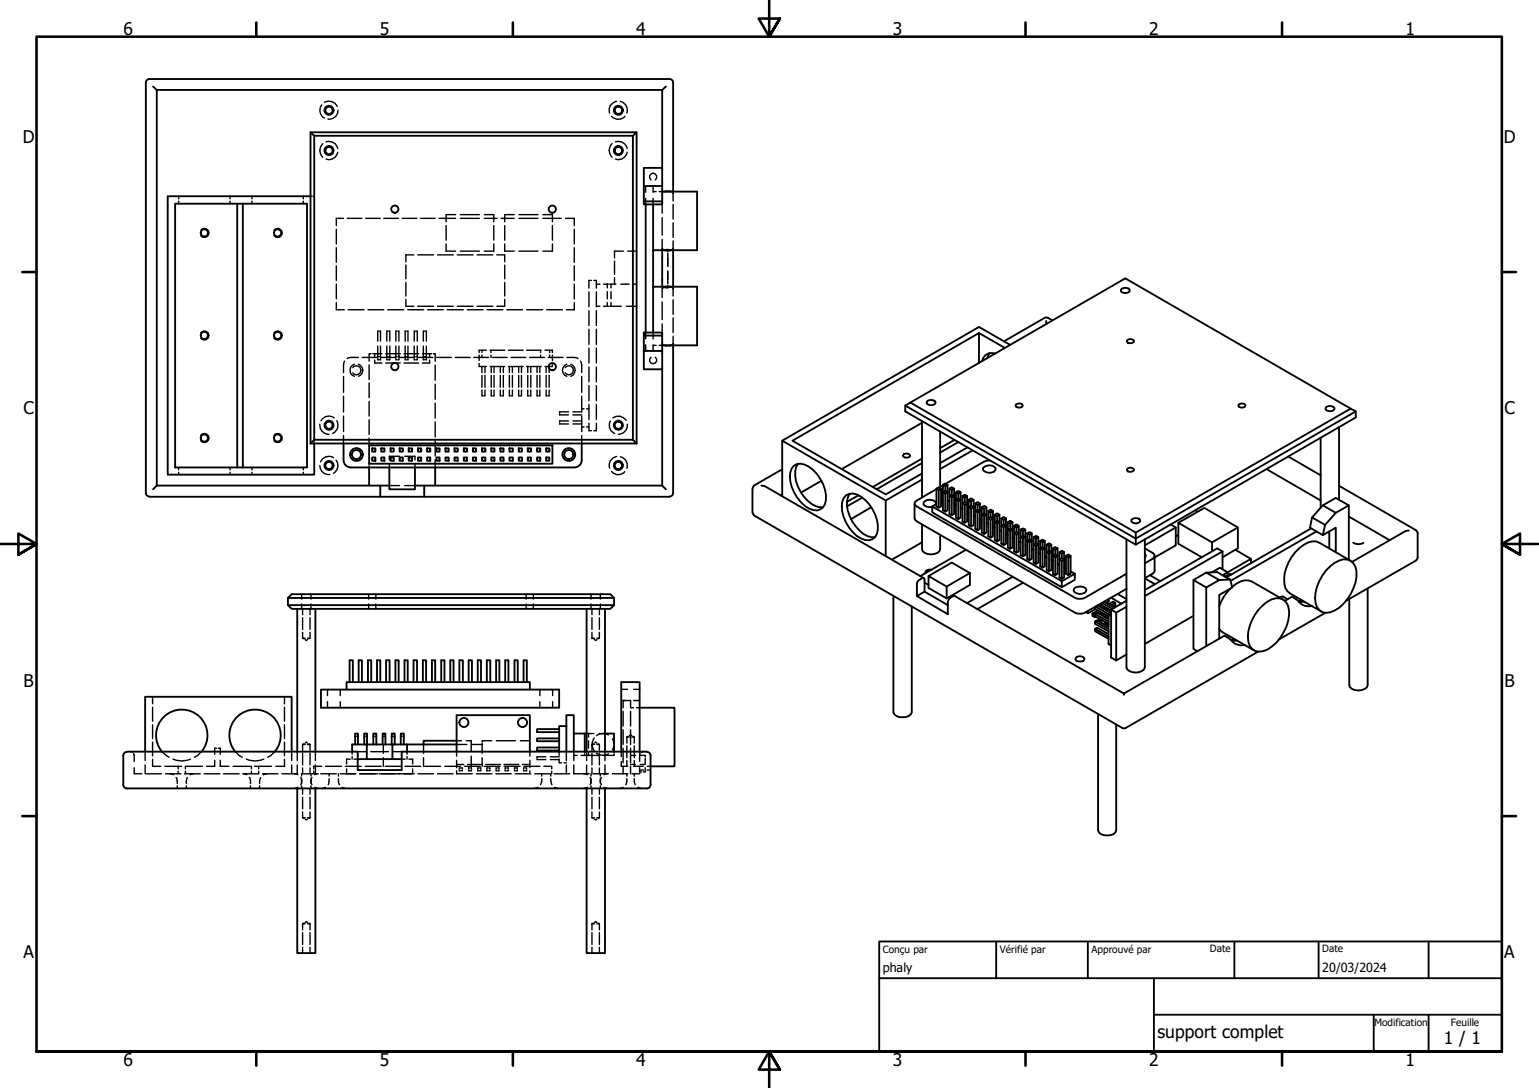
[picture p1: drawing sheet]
<svg xmlns="http://www.w3.org/2000/svg" width="420mm" height="297mm" viewBox="0 0 420 297" stroke-linecap="round" stroke-linejoin="round" font-family="sans-serif">
<defs><g id="words">
<g font-size="4.8">
<text x="33.7" y="9.6">6</text>
<text x="103.7" y="9.6">5</text>
<text x="173.7" y="9.6">4</text>
<text x="243.7" y="9.6">3</text>
<text x="313.7" y="9.6">2</text>
<text x="383.7" y="9.6">1</text>
<text x="6.2" y="38.9">D</text>
<text x="410.5" y="38.9">D</text>
<text x="6.4" y="113.1">C</text>
<text x="410.7" y="113.1">C</text>
<text x="6.4" y="187.4">B</text>
<text x="410.7" y="187.4">B</text>
<text x="6.4" y="261.7">A</text>
<text x="410.7" y="261.7">A</text>
<text x="316" y="283.4">support complet</text>
<text x="394.2" y="285">1 / 1</text>
<text x="33.7" y="290.9">6</text>
<text x="103.7" y="290.9">5</text>
<text x="173.7" y="290.9">4</text>
<text x="243.7" y="290.9">3</text>
<text x="313.7" y="290.9">2</text>
<text x="383.7" y="290.9">1</text>
</g>
<g font-size="3.4">
<text x="241" y="265.4">phaly</text>
<text x="361" y="265.5">20/03/2024</text>
</g>
<g font-size="2.7">
<text x="241" y="260.1">Conçu par</text>
<text x="273" y="260.3">Vérifié par</text>
<text x="298" y="260.3">Approuvé par</text>
<text x="330.3" y="260">Date</text>
<text x="361" y="260">Date</text>
<text x="375.2" y="280.1">Modification</text>
<text x="396.1" y="280.1">Feuille</text>
</g>
</g></defs>
<g fill="none" stroke="#000" stroke-width=".38">
<path d="M87.8 28.6a2.35 2.35 0 0 0 .8 3.6M88.1 39.2a2.47 2.47 0 0 0 0 3.7M88.6 27.9a2.52 2.52 0 0 1 3.5 1.2M89 38.7a2.45 2.45 0 0 1 3.2 1.9M92.3 30.1a2.33 2.33 0 0 1-2.8 2.4M166.9 31.7a2.43 2.43 0 0 0 3.7 0M167.1 39.2a2.47 2.47 0 0 0 0 3.7M168 38.7a2.45 2.45 0 0 1 3.2 1.9M168.3 27.7a2.38 2.38 0 0 0-1.9 3.1M169.4 27.7a2.42 2.42 0 0 1 1.7 3.1M48.8 53.6v.7M48.8 54.9v.7"/>
<path d="M62.8 53.6v.7M62.8 54.9v.7M68.8 53.6v.7M68.8 54.9v.7M82.8 53.6v.7M82.8 54.9v.7M84.8 53.6h.4M85.5 53.6h.3M92.2 41.6a2.37 2.37 0 0 1-3.2 1.8M93.8 59.6h-2v2M94.8 59.6h4M99.8 59.6h4"/>
<path d="M104.8 59.6h4M109.8 59.6h4M114.8 59.6h4M119.8 59.6h4.6M124.4 58.6h-2.6v2M125.7 58.6h5.2M125.7 59.6h5.2M132.2 58.6h2.6v2M132.2 59.6h3.6M136.8 59.6h3.6M140.4 58.6h-2.6v2M141.7 58.6h5.2"/>
<path d="M141.7 59.6h5.2M148.2 58.6h2.6v2M148.2 59.6h5M154.4 59.6h2.4v2M171.2 41.6a2.37 2.37 0 0 1-3.2 1.8M176.3 50.8v1.7M176.3 54.2v1.6M177.7 49.1l-.3-.5v-.6l.3-.5 .6-.2 .6 .2 .4 .5v.6l-.4 .5M178.3 52.3h.8M178.3 50.8v1.7M178.3 54.2v1.6M180 52.3h.8"/>
<path d="M180.8 55.8v2.4M180.8 59.4v4.8M180.9 52.6l-.1 .2M181.3 52.3l-.2 .1M183.3 52.3l.2 .1M183.7 52.6l.1 .2M183.8 52.3v.2M183.8 52.6v2.2M183.8 55.8v4M54.8 62.9a1.23 1.23 0 0 1 1.8-.2 1.23 1.23 0 0 1 0 1.8 1.23 1.23 0 0 1-1.8-.2M74.8 62.9a1.23 1.23 0 0 1 1.8-.2 1.23 1.23 0 0 1 0 1.8 1.23 1.23 0 0 1-1.8-.2M91.8 62.6v4"/>
<path d="M91.8 67.6v4M91.8 72.6v4M91.8 77.6v4M110.8 72.4v3.7M110.8 77.1v3.7M113 69.6h-2.2v1.9M114 69.6h4.4M119.4 69.6h4.4M121.8 66.6v2h2.6M121.8 61.6v4M124.8 69.6h4.4M125.7 68.6h5.2"/>
<path d="M130.2 69.6h4.4M134.8 66.6v2h-2.6M134.8 61.6v4M135.6 69.6h2.2v1.9M137.8 66.6v2h2.6M137.8 61.6v4M137.8 72.4v3.7M137.8 77.1v3.7M141.7 68.6h5.2M150.8 66.6v2h-2.6M150.8 61.6v4M156.8 62.6v4"/>
<path d="M156.8 67.6v4M156.8 72.6v4M156.8 77.6v4M160.8 79.7v4M161.5 76.6h-.7v2.1M162.1 76.6h.7v2.1M162.8 77.6h1M162.8 79.7v4M164.8 77.6h1.3M165.8 77.6v1M165.8 79.6v2M166.4 77.6h1.7"/>
<path d="M166.8 79.6v2M166.8 77.6v1M167.8 71.3v3.6M167.8 75.8v1.8M169.5 77.6h2.3M170.2 68.6h-2.4v1.8M171.4 68.6h2.4M172.8 77.6h1M180.8 67.8l.1 .3M180.8 65.4v2.6M180.8 78.3v.2M180.8 78.7v2.5"/>
<path d="M180.8 78.6h.5M180.9 78.6l-.1 .3M181.1 68.2l.2 .1M181.3 68.1h-.5v.2M181.3 78.3l-.2 .1M181.8 68.1h.5v.7M182.3 69.1v3.7M182.3 74v3.5M182.3 77.9v.7h-.5M183.3 78.3l.2 .1M183.5 68.2l-.2 .1M183.7 78.6l.1 .3"/>
<path d="M183.8 67.8l-.1 .3M183.8 60.8v4M183.8 65.8v2.2M183.8 68.1v.2M183.8 78.3v.2M183.8 78.7v2.1M54.8 90.9a1.23 1.23 0 0 1 1.8-.2 1.23 1.23 0 0 1 0 1.8 1.23 1.23 0 0 1-1.8-.2M74.8 90.9a1.23 1.23 0 0 1 1.8-.2 1.23 1.23 0 0 1 0 1.8 1.23 1.23 0 0 1-1.8-.2M91.8 82.6v2h2.2M94.1 98.6l-.3 1v2.1M95.1 84.6h4.3M96.8 99.4a1.73 1.73 0 0 0-1.2 1.7 1.73 1.73 0 0 0 1.2 1.6"/>
<path d="M97.9 97.6h-2.1l-1 .3M97.9 99.4a1.73 1.73 0 0 1 1.2 1.7 1.73 1.73 0 0 1-1.2 1.6M98.9 97.6h4M100.5 84.6h4.3M100.8 99.6v4M101.3 96.6h-.5v2M101.8 96.6h2.5M102.3 96.6v.8M102.3 98.3v.8h2M103.1 97.4h.3M103.1 97.9v.3h.3M103.1 94.5v3"/>
<path d="M103.4 90.4h-.3v2.7M103.6 97.4h.3M103.6 90.4h.3v2.7M103.9 97.9v.3h-.3M103.9 94.5v3M103.9 97.6h4.1M105.3 99.1h4M105.3 96.6h4M105.6 97.4h.3M105.6 97.9v.3h.3M105.6 94.5v3M105.9 84.6h4.3"/>
<path d="M105.9 90.4h-.3v2.7M106.1 97.4h.3M106.1 90.4h.3v2.7M106.4 97.9v.3h-.3M106.4 94.5v3M108.1 97.4h.2M108.1 97.9v.3h.2M108.1 94.5v3M108.3 90.4h-.2v2.7M108.6 97.4h.3M108.6 90.4h.3v2.7M108.9 97.9v.3h-.3"/>
<path d="M108.9 94.5v3M109 97.6h4.1M110.3 99.1h4M110.3 96.6h4M110.6 97.4h.3M110.6 97.9v.3h.3M110.6 94.5v3M110.8 81.7v1.9h2.2M110.9 90.4h-.3v2.7M111.1 97.4h.3M111.1 90.4h.3v2.7M111.3 84.6h4.3"/>
<path d="M111.4 97.9v.3h-.3M111.4 94.5v3M113.1 97.4h.2M113.1 97.9v.3h.2M113.1 94.5v3M113.3 90.4h-.2v2.7M113.6 97.4h.3M113.6 90.4h.3v2.7M113.9 97.9v.3h-.3M113.9 94.5v3M114 83.6h4.4M114.1 97.6h4.1"/>
<path d="M115.3 96.6h2.5M115.6 97.4h.3M115.6 94.5v3M115.6 97.9v.3h.3M115.9 90.4h-.3v2.7M116.1 97.4h.3M116.1 90.4h.3v2.7M116.4 94.5v3M116.4 97.9v.3h-.3M116.7 84.6h4.3M117.3 96.6v.8M117.3 98.3v.8h-2"/>
<path d="M118.3 96.6h.5v2.1M118.8 99.7v4.1M119.2 97.6h4.1M119.4 83.6h4.4M122.1 84.6h4.4M124.3 97.6h4M124.8 83.6h4.4M127.6 84.6h4.3M129.3 97.6h4.1M130.2 83.6h4.4M130.8 97v1.4M130.8 99.2v.9h2"/>
<path d="M131.6 95.6v.7M131.6 97v.6M132.8 95.6h-2v.7M133 84.6h4.3M133.8 95.6h4M134 95.6v.7M134 97v.6M134.4 97.6h4.1M137.8 81.7v1.9h-2.2M138.4 84.6h4.3M138.8 95.6h4M139.5 97.6h4.1"/>
<path d="M143.8 84.6h4.3M143.8 95.6h4M144.6 97.6h4.1M147.6 95.6v.7M147.6 97v.6M148.8 95.6h2v.7M149.2 84.6h4.3M149.7 97.6h4M150.1 95.6v.7M150.1 97v.6M150.8 97v1.4M150.8 99.2v.9h-2"/>
<path d="M154.7 97.6h2.1l1 .3M154.7 99.4a1.73 1.73 0 0 0-1.2 1.7 1.73 1.73 0 0 0 1.2 1.6M155.8 99.4a1.73 1.73 0 0 1 1.2 1.7 1.73 1.73 0 0 1-1.2 1.6M156.8 82.6v2h-2.2M158.5 98.6l.3 1v2.1M160.8 84.8v4.1M160.8 89.9v4.1M160.8 95v4.1M162.8 83.6h1M162.8 84.8v4.1M162.8 89.9v4.1M162.8 95v4.1"/>
<path d="M164.8 83.6h1.3M165.8 82.6v1M166.4 83.6h.4M166.8 82.6v1h2.8M171 83.6h2.8M176.3 90.8v1.7M176.3 94.2v1.6M177.7 97.5l-.3 .5v.6l.3 .5 .6 .2 .6-.2 .4-.5v-.6l-.4-.5M178.3 94.3h.8M178.3 90.8v1.7M178.3 94.2v1.6M180 94.3h.8"/>
<path d="M180.8 82.4v4.8M180.8 88.4v2.4M180.8 93.8l.1 .2M181.1 94.2l.2 .1M183.5 94.2l-.2 .1M183.8 81.8v4M183.8 86.8v4M183.8 91.8v2.2M183.8 94.2v.1M183.8 93.8l-.1 .2M54.8 118.9a1.23 1.23 0 0 1 1.8-.2 1.23 1.23 0 0 1 0 1.8 1.23 1.23 0 0 1-1.8-.2M74.8 118.9a1.23 1.23 0 0 1 1.8-.2 1.23 1.23 0 0 1 0 1.8 1.23 1.23 0 0 1-1.8-.2"/>
<path d="M87.3 115.8a2.42 2.42 0 0 0 2.5 2.7M91.2 114.1a2.42 2.42 0 0 0-3.6 .8M91.9 114.9a2.49 2.49 0 0 1-1.1 3.4M93.8 102.8v4.3M93.8 108.2v4.3M93.8 113.6v4.2M93.8 118.9v2.2M96.3 100.4a1.22 1.22 0 0 1 1.8-.2 1.22 1.22 0 0 1 0 1.8 1.22 1.22 0 0 1-1.8-.2M100.8 104.6v4M100.8 109.6v4M100.8 114.6v4M100.8 119.6v2"/>
<path d="M118.8 104.9v4.1M118.8 110v4.2M118.8 115.2v4.1M131.6 106.5v1.6h.3M131.6 100.1v1.6M131.6 102.5v3.2M132.4 106.5v1.6h-.3M132.4 100.1v1.6M132.4 102.5v3.2M133.8 100.1h4M134.1 106.5v1.6h.3M134.1 100.1v1.6"/>
<path d="M134.1 102.5v3.2M134.9 106.5v1.6h-.3M134.9 100.1v1.6M134.9 102.5v3.2M136.6 100.1v1.6M136.6 102.5v3.2M136.6 106.5v1.6h.2M137.4 106.5v1.6h-.3M137.4 100.1v1.6M137.4 102.5v3.2M138.8 100.1h4M139.1 106.5v1.6h.3"/>
<path d="M139.1 100.1v1.6M139.1 102.5v3.2M139.9 106.5v1.6h-.3M139.9 100.1v1.6M139.9 102.5v3.2M141.6 106.5v1.6h.3M141.6 100.1v1.6M141.6 102.5v3.2M142.4 106.5v1.6h-.3M142.4 100.1v1.6M142.4 102.5v3.2M143.8 100.1h4"/>
<path d="M144.1 106.5v1.6h.2M144.1 100.1v1.6M144.1 102.5v3.2M144.9 106.5v1.6h-.2M144.9 100.1v1.6M144.9 102.5v3.2M146.6 106.5v1.6h.3M146.6 100.1v1.6M146.6 102.5v3.2M147.4 106.5v1.6h-.3M147.4 100.1v1.6M147.4 102.5v3.2"/>
<path d="M149.1 106.5v1.6h.3M149.1 100.1v1.6M149.1 102.5v3.2M149.9 106.5v1.6h-.3M149.9 100.1v1.6M149.9 102.5v3.2M152.8 113v.3h2.4M152.8 115.5v.2h2.4M154.3 100.4a1.22 1.22 0 0 1 1.8-.2 1.22 1.22 0 0 1 0 1.8 1.22 1.22 0 0 1-1.8-.2M155.2 112.4h-2.4v.3M155.2 114.9h-2.4v.3M156.4 112.4h2.4"/>
<path d="M156.4 113.3h2.4M156.4 114.9h2.4M156.4 115.7h2.4M158.8 102.8v4.3M158.8 108.2v4.3M158.8 113.6v4.2M158.8 118.9v2.2M158.8 111.6h.6M158.8 116.6h.6M160.1 111.6h.7M160.1 116.6h.7M160.8 115.6v2h.7"/>
<path d="M160.8 100.2v4.1M160.8 105.3v4.1M160.8 110.4v4.1M162.8 115.6v2h-.7M162.8 100.2v4.1M162.8 105.3v4.1M162.8 110.4v4.1M166.6 114.9a2.44 2.44 0 0 0 1.2 3.4M167.3 114.1a2.5 2.5 0 0 1 3.6 .7M171.3 115.8a2.41 2.41 0 0 1-2.5 2.7M48.8 127.6v.7M48.8 129v.6"/>
<path d="M62.8 127.6v.7M62.8 129v.6M68.8 127.6v.7M68.8 129v.6M82.8 127.6v.7M82.8 129v.6M85.8 120.1v.3M85.8 120.8v.3M87.3 127.1a2.4 2.4 0 0 0 2.7 2.4M91 125a2.4 2.4 0 0 0-3.5 1.1M91.8 125.7a2.38 2.38 0 0 1-.7 3.5M100.8 126.6v.3"/>
<path d="M100.8 127.2v.4M106.3 126.6v1M106.3 132.6h2.8M109.1 124.6h-2.8v1M110.5 124.6h2.8v1M110.5 132.6h2.8M113.3 126.6v1M118.8 120.4v4.1M118.8 125.5v2.1M166.9 128.7a2.29 2.29 0 0 0 3.7 .1M168.3 124.6a2.38 2.38 0 0 0-1.9 3.2M169.4 124.7a2.35 2.35 0 0 1 1.7 3.2"/>
<path d="M82.4 162.2v1.4M82.4 164.9v1.3M82.6 166.2v1.6M82.6 168.6v3.2M82.6 172.6v1.6M82.6 174.2h.7M82.6 174.2l.4 .2M83.3 174.6l.3 .3 .3-.3M83.9 174.2h.7M84.6 166.2v1.6M84.6 168.6v3.2M84.6 172.6v1.6"/>
<path d="M84.6 174.2l-.3 .2M84.9 162.2v1.4M84.9 164.9v1.3M100.6 162.2v1.4M100.6 164.9v1.3M102.6 162.2v1.4M102.6 164.9v1.3M143.6 162.2v1.4M143.6 164.9v1.3M145.6 162.2v1.4M145.6 164.9v1.3M161.4 162.2v1.4"/>
<path d="M161.4 164.9v1.3M161.6 166.2v1.6M161.6 168.6v3.2M161.6 172.6v1.6M161.6 174.2h.7M161.6 174.2l.4 .2M162.3 174.6l.3 .3 .3-.3M162.9 174.2h.7M163.6 166.2v1.6M163.6 168.6v3.2M163.6 172.6v1.6M163.6 174.2l-.3 .2"/>
<path d="M163.9 162.2v1.4M163.9 164.9v1.3M41.7 190.2v1.9M41.7 193.1v3.8M41.7 197.9v3.8M77.7 190.2v1.9M77.7 193.1v3.8M77.7 197.9v3.8M89.4 188.3v1.6M89.4 191.6v1.6M92.9 188.3v1.6M92.9 191.6v1.6"/>
<path d="M147.4 188.3v1.6M147.4 191.6v1.6M150.9 188.3v1.6M150.9 191.6v1.6M169.6 191.2h1.7M169.6 188.2h1.7M170.1 191.2v2M170.1 194.2v4M170.1 199.2v4M171.4 191.2h.7v2h.9M172.1 194.2v4M172.1 199.2v4"/>
<path d="M173 191.2h1.6M173 188.2h1.6M173.8 193.2h.8M35.6 205.2l.5 .1M36.5 205.7l.1 2.2M36.6 209.6v1.7h2.1M39.6 205.2v2.4M39.6 208.8v2.5M39.8 211.3h4.3M41.7 207.3v1.9h2.2M41.7 202.6v3.8M44.3 205.2l1.9 1.5"/>
<path d="M45 209.2h4.6M45.1 211.3h4.3M46.4 211.3l1 .2M47.2 207.2a5.8 5.8 0 0 0 4.8 0M48.1 212.3l.2 .2 .1 1.4M48.4 214.6v.7M48.6 209.2v.7M48.6 210.6v.7M50.4 211.3h4.3M50.6 210.6v.7M50.9 214.6v.7M51.2 212.3l-.3 1.6"/>
<path d="M52.9 211.3l-1 .2M55 205.2l-1.1 1.1-.8 .4M55.2 209.2h-4.5l-.1 .7M55.8 211.3h4.2M58.6 207.6v1.6h-2.2M59.1 204.3h-.5v1.6M59.6 204.3h.5v1.6M60.1 207.6v1.6h2.4M61 211.3h4.3M63.6 209.2h4.7M64.3 205.2l1 1.1 .9 .4M67.2 207.2a5.8 5.8 0 0 0 4.8 0"/>
<path d="M68.1 212.3l.2 .2 .1 1.4M68.4 214.6v.7M68.6 209.2v.7M68.6 210.6v.7M69.5 209.2h4.6M70.6 210.6v.7h-4.2l1 .2M70.6 209.2v.7M70.9 214.6v.7M71.2 212.3l-.3 1.6M71.7 211.3h4.2M72.9 211.3l-1 .2M75 205.2l-1.1 1.1-.8 .4"/>
<path d="M77 211.3h4.2M77.7 207.3v1.9h-2.4M77.7 202.6v3.8M79.6 205.2v2.4M79.6 208.8v2.5M80.4 211.3l.9 .2M81.2 205.2v2.4M81.2 208.8v2.5M81.3 214.9l-.9 .4M82.1 212.3a2.03 2.03 0 0 1 0 1.9M82.3 211.3h4.3M82.4 211.3v.6"/>
<path d="M82.4 212.6v1.3M82.4 214.6v.7M82.6 203.2h.7M82.6 203.2v1.6M82.6 205.7v3.1M82.6 209.7v1.6M82.6 215.3v1.5M82.6 217.7v3.1M83 203.1l-.4 .1M83.3 202.9l.3-.3 .3 .3M83.9 203.2h.7M84.3 203.1l.3 .1"/>
<path d="M84.6 203.2v1.6M84.6 205.7v3.1M84.6 209.7v1.6M84.6 215.3v1.5M84.6 217.7v3.1M84.9 211.3v.6M84.9 212.6v1.3M84.9 214.6v.7M85.2 212.3a2.03 2.03 0 0 0 0 1.9M85.7 210.6v.7M85.9 214.9l1 .4M86.1 205.2v2.4"/>
<path d="M86.1 208.8v2.5M86.9 211.3l-1 .2M87.6 211.3h4.2M87.8 209.2h-2.1v.7M88.8 214.9l-.9 .4M88.9 209.2h4.3M89.9 212.6l-.3 1.6M89.9 211.3v.6M92.4 212.6l.1 1.4 .2 .2M92.4 211.3v.6M92.9 211.3h4.3M93.4 214.9l1 .4"/>
<path d="M94.3 209.2h4.3M94.6 209.9v1.4M95.6 207.2h-1v1.4M96.1 205.2v.7M96.1 206.6v.6M96.6 207.2h1.1M97 201h.2M97.5 201h.2M97.7 205.2h2.3M98.2 211.3h4.9M99.4 201h.3M99.7 209.2h4.4"/>
<path d="M99.9 201h.3M101.2 205.2h4.8M101.9 201h.3M102.5 201h.2M103.5 211.3h9.6M104.5 201h.2M104.6 203.2v2.5M104.6 206.9v2.3M105 201h.2M105.2 209.2h4.3M106.9 201h.3M107.3 205.2h2.4"/>
<path d="M107.4 201h.4M109.4 201h.3M109.7 207.2h.9M110 201h.2M110.6 209.2h4.3M111.1 205.2v.7M111.1 206.6v.6M111.6 207.2h1v1.4M112.6 209.9v1.4h-2.4M114.1 211.3h4.3M115.6 203.2v2.5M115.6 206.9v2.3"/>
<path d="M116 209.2h4.3M119.4 211.3h4.3M121.4 209.2h4.3M124.7 202.2h1.3M124.7 203.2h2.7M124.7 208.7h1.9M124.7 205.2v1.2M124.7 207.6v2M124.7 210.4v.9M124.7 211.3h4.3M125.4 210.2v.2h.3M125.7 209.7h-.3v.2"/>
<path d="M126 209.7h.2v.2M126.2 210.2v.2h-.2M126.8 209.2h4.3M127.3 202.2h1.4v2.8M127.6 208.7h4M128 210.2v.2h.2M128.2 209.7h-.2v.2M128.5 209.7h.2v.2M128.7 206.4v2.8M128.7 210.2v.2h-.2M128.8 203.2h2.8M130 211.3h4.3"/>
<path d="M130.4 210.2v.2h.3M130.7 209.7h-.3v.2M130.9 209.7h.4v.2M131.3 210.2v.2h-.4M131.6 202.9v2.8M131.6 206.9v2.3M132.2 209.2h4.3M132.7 208.7h4M132.9 210.2v.2h.3M133.2 209.7h-.3v.2M133.5 209.7h.2v.2M133.7 210.2v.2h-.2"/>
<path d="M134.2 202.2h-2.6v.4M135.4 211.3h4.2M135.4 210.2v.2h.3M135.5 202.2h5.2M135.7 209.7h-.3v.2M136 209.7h.2v.2M136.2 210.2v.2h-.2M137.6 209.2h4.4M137.6 208.7h4M137.9 210.2v.2h.3M138.2 209.7h-.3v.2M138.5 209.7h.2v.2"/>
<path d="M138.7 210.2v.2h-.2M140.5 210.2v.2h.2M140.7 211.3h4.2M140.7 209.7h-.2v.2M141 209.7h.2v.2M141.2 210.2v.2h-.2M142 202.2h2.7M142.6 208.7h2.1M142.9 210.2v.2h.3M143.1 209.2h4.3M143.2 209.7h-.3v.2M143.4 209.7h.4v.2"/>
<path d="M143.8 210.2v.2h-.4M144.7 205.2v1.2M144.7 207.6v2M144.7 210.4v.9M146 211.3h4.2M146.6 207.1v.3h2.4M146.9 214.9l-1 .4M147.9 212.6l-.3 1.6M147.9 211.3v.6M148.5 209.2h2.1v.7M149 206.6h-2.4v.3M150.2 206.6h2.5"/>
<path d="M150.2 207.4h2.5M150.4 212.6l.3 1.6M150.4 211.3v.6M150.6 210.6v.7M151.3 211.3h4.2M151.4 214.9l1 .4M152.7 207.2v1.1h.6M152.7 205.2v1M154 208.3h.6M154.6 205.2v2.4M154.6 208.8v2.5M156.6 211.3h4.2"/>
<path d="M156.7 206.2h.9M156.7 205.2v2.4M156.7 208.8v2.5M158.6 206.2h1.4M159.4 211.3l.9 .2M159.6 205.2v.4M159.6 205.9v.3M160.1 200.3h.2M160.1 205.2v2.4M160.1 208.8v2.5M160.3 206.2h.4M160.3 214.9l-.9 .4"/>
<path d="M160.5 200.3h1.6M160.7 202.2v2.1M160.7 205.2v1h2.7M160.7 200.3v.9M161.1 212.3a2.03 2.03 0 0 1 0 1.9M161.4 211.3v.6M161.4 212.6v1.3M161.4 214.6v.7M161.6 203.2h.7M161.6 203.2v1.6M161.6 205.7v3.1M161.6 209.7v1.6"/>
<path d="M161.6 215.3v1.5M161.6 217.7v3.1M161.9 211.3h4.2M162 203.1l-.4 .1M162.2 201.5a2.8 2.8 0 0 0 0 3.5M162.3 202.9l.3-.3 .3 .3M162.9 205.7a2.84 2.84 0 0 0 3.2 .1M162.9 203.2h.7M163.3 203.1l.3 .1M163.6 200.3h1.6M163.6 203.2v1.6M163.6 205.7v3.1"/>
<path d="M163.6 209.7v1.6M163.6 215.3v1.5M163.6 217.7v3.1M163.9 211.3v.6M163.9 212.6v1.3M163.9 214.6v.7M164.2 212.3a1.68 1.68 0 0 0 0 1.9M164.9 214.9l1 .4M165.2 205.2v2.4M165.2 208.8v2.5M165.9 211.3l-1 .2M166.1 200.6a3 3 0 0 0-3.2 .2"/>
<path d="M167.2 201.7a2.73 2.73 0 0 1 0 3M167.2 211.3h4.2M167.6 205.9v.3h-2.8M167.6 205.2v.4M169.6 207.9v1.3h1.7M169.6 205.2v1.4M170.1 214.9l-.9 .4M170.1 204.3v4M170.1 209.2v2.1M171.1 212.6l-.1 1.4-.2 .2M171.1 201.2v1.7M171.1 203.6v3.3"/>
<path d="M171.1 207.6v1.6M171.1 211.3v.6M171.1 201.2h.7M171.4 201l-.3 .2M171.8 200.8l.3-.2 .4 .2M172.1 206.2h1.4M172.1 208.7h1.4M172.1 204.3v4M172.1 209.2v2.1M172.5 201.2h.7M172.8 201l.4 .2M173 209.2h2.6"/>
<path d="M173.2 212.6l.2 1.6M173.2 201.2v1.7M173.2 203.6v3.3M173.2 207.6v1.6M173.2 211.3v.6M174.2 214.9l.9 .4M174.6 209.6v1.7h-2.1M174.6 205.2v.4M174.6 205.9v2M174.6 210.7h.5M174.6 210.2h1M174.8 205.7l-.2 .5"/>
<path d="M174.8 206.2h1.3v.4M174.8 208.7h1.3M175.6 205.2l-.5 .1M176.1 207v1.5M176.1 209.6v1.1h-.5M176.7 209.2h.9M176.7 210.2h.9M82.6 221.7v1.6M82.6 223.3h.7M82.6 223.3l.4 .1M83.3 223.6l.3 .2 .3-.2M83.9 223.3h.7"/>
<path d="M84.6 221.7v1.6M84.6 223.3l-.3 .1M161.6 223.3h.7M161.6 221.7v1.6M161.6 223.3l.4 .1M162.3 223.6l.3 .2 .3-.2M162.9 223.3h.7M163.6 221.7v1.6M163.6 223.3l-.3 .1M82.6 252.2h.7M82.6 252.2v1.7M82.6 254.6v3.3"/>
<path d="M82.6 258.6v1.6M83 252l-.4 .2M83.3 251.8l.3-.2 .3 .2M83.9 252.2h.7M84.3 252l.3 .2M84.6 252.2v1.7M84.6 254.6v3.3M84.6 258.6v1.6M161.6 252.2h.7M161.6 252.2v1.7M161.6 254.6v3.3M161.6 258.6v1.6"/>
<path d="M162 252l-.4 .2M162.3 251.8l.3-.2 .3 .2M162.9 252.2h.7M163.3 252l.3 .2M163.6 252.2v1.7M163.6 254.6v3.3M163.6 258.6v1.6"/>
</g>
<!-- layer: Visible (ISO) -->
<g fill="none" stroke="#000" stroke-width=".51">
<path d="M40.8 21.6h142M40.8 21.6a.98 .98 0 0 0-1 1v112a.99 .99 0 0 0 1 1M41.8 23.6l1 1h138l1-1M42.8 24.6v108l-1 1M84.8 36.1l1 1h87M85.8 37.1v83M173.8 36.1l-1 1v83l1 1M180.8 24.6v21.2M182.8 21.6a.98 .98 0 0 1 1 1v29.7M47.8 55.6h36v72h-36zM64.8 55.6v72M66.3 55.6v72"/>
<path d="M84.8 53.6h-39v76h40v-8.5M175.8 45.8h5v5h-5zM175.8 50.8v4.2h5v.8h-5v-.8M176.3 55.8v35M178.3 55.8v35M180.8 50.8v4.2M180.8 52.3h9.5v16h-12M181.3 52.3h2M178.3 78.3h12v16h-9.5M180.8 68.3v10M181.3 68.3h2M183.8 68.3v10"/>
<path d="M306 79.1a1.62 1.62 0 0 1 2.4 0v.4a1.62 1.62 0 0 1-2.4 0zM175.8 95.8h5v5h-5zM175.8 91.6v4.2M180.8 91.6v-.8h-5v.8h5v4.2M181.3 94.3h2M183.8 94.3v40.3a.98 .98 0 0 1-1 1M267.3 90.9l-51 29.4 25.5 14.7 9.9-5.7M270.2 96.4l-.6 1.4M271.7 96.5a2.7 2.7 0 0 0-3.6 2.1M274.3 95l-7-4.1v8.2M275.8 94.2l-8.5-4.9-53.7 31v15.2M285.6 87.6v.8"/>
<path d="M286.1 86.8l1.2 .7M286.1 86.8h-.9l-11.1 6.4M307.7 92.9a1.29 1.29 0 0 1 1.9 .2 1.14 1.14 0 0 1-1.9 .2zM180.8 100.8v31.8M247.1 110.7v1.6l63 36.4 60-34.7v-1.7M247.1 110.7l1.4-.8 61.6 35.5M247.1 110.7l63 36.4M248.5 109.9l58.7-33.9 61.5 35.6M251.7 115.4l-21.9 12.7M251.7 115v20.8M253 109.7a1.62 1.62 0 0 1 2.4 0v.4a1.62 1.62 0 0 1-2.4 0zM256.7 117.8v15.2"/>
<path d="M277.3 110.5a1.36 1.36 0 0 1 1.9 .1l-.1 .4a1.29 1.29 0 0 1-1.9-.2zM338.1 110.5a1.36 1.36 0 0 1 1.9 .1 1.09 1.09 0 0 1-.9 .7 1.09 1.09 0 0 1-1-.5zM360.6 119.5v19.1M361.9 111.4a1.62 1.62 0 0 1 2.4 0v.3a1.62 1.62 0 0 1-2.4 0zM365.6 116.6v19.8M42.8 132.6h61v3h-63M84.8 121.1v-85h89v85M84.8 121.1h89M93.8 121.1v4.5M93.8 125.6a2 2 0 0 0 2 2M95.8 127.6h61M100.8 121.6h50v5h-50z"/>
<path d="M100.8 127.6v5M101.6 124.9h.9v.9h-.9zM101.6 122.4h.9v.9h-.9zM103.8 132.6h2.5M103.8 135.6h12M104.1 124.9h.9v.9h-.9zM104.1 122.4h.9v.9h-.9zM106.3 127.6v6h7v-6M106.6 122.4h.9v.9h-.9zM106.6 124.9h.9v.9h-.9zM109.1 122.4h.9v.9h-.9zM109.1 124.9h.9v.9h-.9z"/>
<path d="M111.6 124.9h.9v.9h-.9zM111.6 122.4h.9v.9h-.9zM113.3 132.6h2.5M114.1 124.9h.9v.9h-.9zM114.1 122.4h.9v.9h-.9zM116.6 124.9h.9v.9h-.9zM116.6 122.4h.9v.9h-.9zM118.8 127.6v5M119.1 124.9h.9v.9h-.9zM119.1 122.4h.9v.9h-.9zM121.6 124.9h.9v.9h-.9zM121.6 122.4h.9v.9h-.9z"/>
<path d="M124.1 124.9h.9v.9h-.9zM124.1 122.4h.9v.9h-.9zM126.6 124.9h.9v.9h-.9zM126.6 122.4h.9v.9h-.9zM129.1 124.9h.9v.9h-.9zM129.1 122.4h.9v.9h-.9zM131.6 124.9h.9v.9h-.9zM131.6 122.4h.9v.9h-.9zM134.1 122.4h.9v.9h-.9zM134.1 124.9h.9v.9h-.9zM136.6 122.4h.9v.9h-.9zM136.6 124.9h.9v.9h-.9z"/>
<path d="M139.1 122.4h.9v.9h-.9zM139.1 124.9h.9v.9h-.9zM141.6 122.4h.9v.9h-.9zM141.6 124.9h.9v.9h-.9zM144.1 122.4h.9v.9h-.9zM144.1 124.9h.9v.9h-.9zM146.6 122.4h.9v.9h-.9zM146.6 124.9h.9v.9h-.9zM149.1 122.4h.9v.9h-.9zM149.1 124.9h.9v.9h-.9zM158.8 121.1v4.5M158.8 125.6a2 2 0 0 1-2 2"/>
<path d="M172.8 120.1h-87l-1 1M181.8 133.6l-1-1h-65v3h67M205.4 133.4v6.5M205.5 139.9l.5 .9M206 132.5l-.5 .9M207.9 132.6l1 .2 43.3 25M213.6 135l-.5 .2M213.6 128.1l-7.7 4.4M213.6 120.3l28.2 16.3M216.8 127.1a3.5 3.5 0 0 1 4.1 .3 10 10 0 0 1 4.3 10.2 2.88 2.88 0 0 1-4.3 1.3 10.6 10.6 0 0 1-5.1-10l.4-1zM217.9 126.6a7.3 7.3 0 0 0 .6 7.6 7.1 7.1 0 0 0 6.2 4.3M224.3 131.2l-5.6 3.3"/>
<path d="M230.9 135.2a3.5 3.5 0 0 1 4.1 .4 10.1 10.1 0 0 1 4.4 10.2 2.82 2.82 0 0 1-4.4 1.2 10.4 10.4 0 0 1-5.1-10l.4-1zM232 134.8a6 6 0 0 0 0 6.1 9.4 9.4 0 0 0 5.9 5.8h1M234.4 135.2l-3.2 1.8M235.4 135.9l-4.1 2.3M237.9 138.5l-5.6 3.2M246.8 124a1.1 1.1 0 0 1 1.7 .5 1.17 1.17 0 0 1-2-.2zM249.7 137.5v4l.6 .9 43.1 24.8a3.2 3.2 0 0 0 2.8 0l11.3-6.4M251.7 130.9l-9.9 5.7v15.2M251.7 126.4l-12.4 7.2M251.7 125.2l-13.4 7.8M254.5 138.3l35.4 20.4v1.6l-35.4-20.4zM255.5 137.7v-.4a2.18 2.18 0 0 0-3.3-.1 1.25 1.25 0 0 0 1.5 1.3l.8-.1"/>
<path d="M255.7 133.5l-5.4 3.1-.6 .9 .2 .4 43.5 25.3a3.2 3.2 0 0 0 2.8 0l11.3-6.6M255.7 133.4l.6 .3M255.7 137.6l-1.2 .7M256.9 133.4l-.6 .3v4.9l-.6-.3v-4.9l.6-.4 .6 .4v4.9l-.6 .3M257.4 132.3l.7-.3 .6 .3M257.4 132.5l-.9 .6M257.4 136.6l-.5 .3M258.1 134v-1.3l.6-.4v2.1l-.6 .3v5l-.7-.4v-4.9l.7-.4 .6 .4v4.9l-.6 .4M258.1 132.7l-.7-.4v2.1l.7 .3M258.7 136.6l.5 .3M259.2 133.4l.6-.4 .7 .4M259.8 135.1v-1.4l.7-.3v2l-.7 .3v5l-.6-.4v-4.9l.6-.3 .7 .3v4.9l-.7 .4"/>
<path d="M259.8 133.7l-.6-.3v2l.6 .3M260.5 137.6l.5 .3M260.5 120.1l-3.8 2.3M261 134.4l.6-.4 .7 .4M261.6 136.1v-1.4l.7-.3v2l-.7 .4v4.9l-.6-.4v-4.9l.6-.3 .7 .3v4.9l-.7 .4M261.6 134.7l-.6-.3v2l.6 .4M261.6 120.7l-4.9 2.9M262.3 138.6l.5 .3M262.8 135.4l.6-.3 .6 .3M263.4 137.1v-1.4l.6-.3v2.1l-.6 .3v4.9l-.6-.3v-4.9l.6-.4 .6 .4v4.9l-.6 .3M263.4 135.7l-.6-.3v2.1l.6 .3M264 139.7l.5 .2"/>
<path d="M264.1 122.2l-7.4 4.2M264.5 136.4l.6-.3 .7 .3M265.1 138.1v-1.3l.7-.4v2.1l-.7 .4v4.8l-.6-.3v-4.9l.6-.4 .7 .4v4.9l-.7 .3M265.1 136.8l-.6-.4v2.1l.6 .4M265.5 123l-8.8 5.1M266.3 137.5l.6-.4 .6 .4M266.9 139.1v-1.3l.6-.3v2l-.6 .4v4.9l-.6-.4v-4.9l.6-.4 .6 .4v4.9l-.6 .4M266.9 137.8l-.6-.3v2l.6 .4M268 138.5l.7-.4 .6 .4M268.4 127.7a2.23 2.23 0 0 1 3.4 .2 1.97 1.97 0 0 1-3.4 .3zM268.7 138.9l-.7-.4v2l.7 .4M269.8 139.5l.6-.4 .7 .4"/>
<path d="M270.2 125.7l-1.5 .3-10.5 6.1M270.4 139.9l-.6-.4v2l.6 .4M307.7 128a1.29 1.29 0 0 1 1.9 .2 1.14 1.14 0 0 1-1.9 .2zM326.6 139.1v.8M345.8 128.1l14.8 8.5M351.7 124.6l8.9 5.2M361.1 138l-2.9 3.3 3.6 2-.7 2.8M365.6 132.6l21 12.2M368.2 138l-3.5 2M205.9 140.8l100.7 58 .8-.1 36.1-20.8M251.7 143.2v6.7a2.17 2.17 0 0 0 2.5 1.5 2.17 2.17 0 0 0 2.5-1.5v-3.9M251.7 148.1l-8.2 4.7"/>
<path d="M252.4 159.1l1.1 .6M253.5 157.3l6.3-3.7 5 2.8v3.3l-5.7 3.3M254.3 155.6a1.14 1.14 0 0 0-1.6 .9M263.7 150.1l-12.4 7.2M264.8 156.4l-6.4 3.7v3.3l-4.9-2.9v-3.2l4.9 2.8M265.8 140.7l.5 .3M267.5 141.7l.5 .3M268.7 140.1v-1.2l.6-.4v2l-.6 .4v4.9l-.7-.4v-4.9l.7-.4 .6 .4v4.9l-.6 .4M269.3 142.7l.5 .3M270.4 141.1v-1.2l.7-.4v2l-.7 .4v4.9l-.6-.4v-4.9l.6-.4 .7 .4v4.9l-.7 .4M271.1 143.7l.5 .3M271.6 140.5l.6-.4 .7 .4"/>
<path d="M272.2 142.2v-1.3l.7-.4v2l-.7 .4v4.9l-.6-.4v-4.9l.6-.3 .7 .3v4.9l-.7 .4M272.2 140.9l-.6-.4v2l.6 .4M272.9 144.8l.5 .2M273.4 141.5l.6-.4 .6 .4M274 143.2v-1.3l.6-.4v2.1l-.6 .3v4.9l-.6-.4v-4.8l.6-.4 .6 .4v4.8l-.6 .4M274 141.9l-.6-.4v2.1l.6 .3M274.6 145.8l.5 .2M275.1 142.5l.7-.3 .6 .3M275.8 144.3v-1.4l.6-.4v2.1l-.6 .4v4.8l-.7-.3v-4.9l.7-.3 .6 .3v4.9l-.6 .3M275.8 142.9l-.7-.4v2.1l.7 .4M276.4 146.8l.5 .3M276.5 157.5l-12.5 7.1"/>
<path d="M276.9 143.6l.6-.4 .6 .4M277.5 145.3v-1.4l.6-.3v2l-.6 .4v4.9l-.6-.4v-4.9l.6-.3 .6 .3v4.9l-.6 .4M277.5 143.9l-.6-.3v2l.6 .4M278.1 147.8l.5 .3M278.6 144.6l.7-.3 .6 .3M279.3 146.3v-1.3l.6-.4v2l-.6 .4v4.9l-.7-.3v-5l.7-.3 .6 .3v5l-.6 .3M279.3 145l-.7-.4v2l.7 .4M279.3 159.1l-12.5 7.2M279.9 148.8l.5 .3M280.4 145.6l.7-.3 .6 .3M281.1 147.3v-1.3l.6-.4v2.1l-.6 .3v5l-.7-.4v-4.9l.7-.4 .6 .4v4.9l-.6 .4M281.1 146l-.7-.4v2.1l.7 .3"/>
<path d="M281.7 149.8l.5 .4M282.2 146.6l.6-.3 .7 .3M282.8 148.3v-1.3l.7-.4v2.1l-.7 .3v5l-.6-.4v-4.9l.6-.4 .7 .4v4.9l-.7 .4M282.8 147l-.6-.4v2.1l.6 .3M283.5 150.9l.5 .3M284 147.7l.6-.4 .6 .4M284.6 149.3v-1.3l.6-.3v2l-.6 .3v5l-.6-.4v-4.9l.6-.4 .6 .4v4.9l-.6 .4M284.6 148l-.6-.3v2l.6 .3M285.2 151.9l.6 .3M285.8 148.7l.6-.4 .6 .4M286.4 150.4v-1.4l.6-.3v2l-.6 .4v4.9l-.6-.4v-4.9l.6-.3 .6 .3v4.9l-.6 .4M286.4 149l-.6-.3v2l.6 .4"/>
<path d="M287 153l.5 .2M287.5 149.7l.6-.4 .6 .4M288.1 151.4v-1.4l.6-.3v2.1l-.6 .3v4.9l-.6-.4v-4.8l.6-.4 .6 .4v4.8l-.6 .4M288.1 150l-.6-.3v2.1l.6 .3M288.7 154l.5 .2M289.2 150.7l.7-.3 .6 .3M289.9 151.1l-.7-.4v2.1l.7-.4 .6 .4v-2.1l-.6 .4v1.3M289.9 153.1l.6-.3v4.9l-.6 .3zM289.9 153.1l-.7-.3v4.9l.7 .3M289.9 158.7l3.5-2.1v1.7l-3.5 2M290.5 155l.5 .2M291 151.8l.7-.4 .6 .4"/>
<path d="M291.7 152.1l.6-.3v4.8l-.6 .4zM291.7 152.1l-.7-.3v4.8l.7 .4M292.3 156l1.1 .6M307.5 147.2v35a2.58 2.58 0 0 0 3.5 1.3l1.4-.8 .1-.5v-35M309.2 141.7a1.69 1.69 0 0 1 2.1 .3v.4a1.62 1.62 0 0 1-2.4 0v-.4zM310.1 145.4l58.6-33.8 1.4 .7-60 34.8zM310.1 147.1v1.6M312.5 149.7l2.1 1.2 .5 .4 .1 .5-.1 .4-.5 .4-2.1 1.2M312.5 151.2l.3 .4-.3 .7M312.5 148.9l8.5-4.9v4.9l-5.8 3.3M312.5 157.9l2.8 1.6M313.9 157l2.8 1.7"/>
<path d="M315.2 151.8l-.1 4.5-2.6 1.5M319.6 143.2l1.4 .8M321.7 142.7l7.1-4 9.1 5.3v5.7l-4.1 2.4M321.7 146l-.7 .4M325.8 158.4v18.8l1.1 .6M329.3 156.3l-3.5 2.1 3.5 2v16M330.9 150.5v-2.4l-9.2-5.4v5.7l6.4 3.7M332.9 158.4l3-.2-3.6-2-3 .1 3.6 2.1-3.6 2M333.8 157l1.4-.7v.7M333.8 155.4v-4.9l-1.5-.8-19.8 11.4M333.8 150.5l-21.3 12.2M333.9 157.1l.7 .2"/>
<path d="M335.9 158.2l.5 2.2-3.5 2v12M336.2 156.8l-.3-.2-1.4 .9M337.2 150.1l4.3 2.5M337.9 144l-7 4.1M341.5 153.8v-1.2l-6.3 3.7-2.1-1.3-2.3 1.3M357.9 144.3l-23.1 13.4M358.2 141.3l-.6 2.8 3.5 2 3.6-2v6.6M359.4 145.1l-23.5 13.5M361.8 143.3l2.9-3.3-3.6-2 3.6-2.1 3.5 2.1v14.8M362 155.8a8.2 8.2 0 0 1 4.8-3.1 3.2 3.2 0 0 1 3.5 3.4 12.2 12.2 0 0 1-5.9 10.6 3.2 3.2 0 0 1-5.2-2.1 11.3 11.3 0 0 1 2.8-8.8zM362.9 145.1v4.6M368.2 141l11.2 6.5"/>
<path d="M368.7 153.1l-8.5-4.9a4 4 0 0 0-4.3 .6 11.9 11.9 0 0 0-5.3 10.6l.3 1.1 .6 .9 .7 .6 8.5 4.9M369.4 148.2a2.75 2.75 0 0 0 2.8 0M384.6 144.8l-.9 .2-14.6 8.4M386.5 144.8l.5 .8M386.6 153l-19.1 11M387 145.6v6.6l-.5 .8M78.6 165.2h89l-1 1h-87zM78.6 163.2h89l-1-1h-87l-1 1v2M81.2 166.2v39M86.1 166.2v39M160.1 166.2v39M165.2 166.2v39"/>
<path d="M167.6 163.2v2M243.9 162.7v31.7a2.95 2.95 0 0 0 4.8 .5l.2-.5v-28.8M250.3 162.7l8.5 5v-3.3l.7-1.2M252.4 161.5l-2.1 1.2v-3.2a1.86 1.86 0 0 1 2-1.6l.1 3.6 6.4 3.7M259.1 163l.4 .2M259.1 163l-.7 .4M259.5 163.2l.7-.5h.5l46.1 26.6 27.4-15.7a7.4 7.4 0 0 1 2.9 2.1l1.7 .5 1-.1M293.2 160.8a2.3 2.3 0 0 1 3.4 .2 1.99 1.99 0 0 1-3.5 .3zM293.9 179.4a1.37 1.37 0 0 1 2.1 .7 1.62 1.62 0 0 1-2.4 0zM297.1 166.8v.6M298.3 167.5v.6l.5 .4 .3-.2M298.3 167.5l.5 .3"/>
<path d="M298.8 167.8v.7M299 171.7l.5-.3 3.1 1.8M299 167.6v.7l3.6 2.1-.3 .1v-.3M299 169.7v.6l3.6 2.1M299 165.7v.5l3.6 2.1-.6 .4M299 167.8h-.2M299.1 166.3l-2 1.1-.6-.3M299.1 165.6l3.5 2.1v8.1l.7 .5M299.7 165.3l3.5 2M299.7 166.7l-1.4 .8M300 168.8v.3l.5 .4 .4-.2M300.3 167l-.6 .3"/>
<path d="M300.5 169.1v.4M300.7 164.6v.6l2.6 1.5M300.9 164.6l2.8 1.6M300.9 167.3l-.7 .4M300.9 165.3l-.7 .3M301.4 164.3l2.8 1.6M301.5 167.7l-.6 .3M301.5 165.6l-.6 .4M301.8 169.8v.4l.5 .3M302.1 168l-.7 .4M302.1 166l-.7 .3M302.1 164.5l.7 .4"/>
<path d="M302.6 171.1l-3.1-1.8-.5 .4 3.6 2.1M302.6 169l-3.1-1.8-.5 .4 3.6 2.1M302.6 173.8l-3.6-2.1v.6l3.6 2.1M302.6 166.3l-.6 .4M302.7 163.6v.6l-.7 .4M303.3 166.7l-.7 .3M303.3 167.2l-.7 .5 .7 .4M303.3 166.4l1.4 .8v13.1l-1.4-.8zM303.3 163.2l2.8 1.6M303.9 165.5l.5 .3M304.5 164.6l-.6-.3-1.3 .7M304.5 164.6l-1.3 .7"/>
<path d="M304.5 164.6v.6l-.8 .4M305.1 162.2l2.4 1.4M307.5 178.7l-2.8 1.6M307.5 165.7l-2.8 1.5M307.5 164l-4.2 2.4M325.8 168.1l-13.3 7.7M332.9 171.8l.9 .8 8.5 4.9M335.9 160.7a13.5 13.5 0 0 0-3 4.7M336.4 160.3a5 5 0 0 1 5.4-1.5l8.5 4.9M336.9 174.4l-.7 .4M337.6 174.9h-1.4M343.7 166.4a8.2 8.2 0 0 1 4.7-3.1 3.2 3.2 0 0 1 3.5 3.4 12.5 12.5 0 0 1-5.9 10.6 3.4 3.4 0 0 1-4.8-1 9.5 9.5 0 0 1 1.4-8.5z"/>
<path d="M349.4 163.1l.9-.2 1.2 .7M350.8 164l1.8-1a6 6 0 0 1 2.9 2.1l.7 .3 1.9 .1M355.3 163.8l-.7 .4M356 164.3h-1.4M361.8 167.3l-12.7 7.3M373.4 160.6v26.5a2.58 2.58 0 0 1-3.5 1.3l-1.3-.8-.2-.5v-23.6M87.6 188.3h65.1v4.9h-65.1zM94.6 188.3v-2.1h50.1v2.1M95.4 186.2v-5.9h.9v5.9M97.9 186.2v-5.9h.9v5.9M100.5 186.2v-5.9h.8v5.9M102.9 186.2v-5.9h.9v5.9"/>
<path d="M105.4 186.2v-5.9h1v5.9M107.9 186.2v-5.9h.9v5.9M110.4 186.2v-5.9h.9v5.9M112.9 186.2v-5.9h1v5.9M115.4 186.2v-5.9h.9v5.9M117.9 186.2v-5.9h.9v5.9M120.5 186.2v-5.9h.8v5.9M122.9 186.2v-5.9h.9v5.9M125.4 186.2v-5.9h1v5.9M128 186.2v-5.9h.8v5.9M130.4 186.2v-5.9h.9v5.9M132.9 186.2v-5.9h1v5.9"/>
<path d="M135.4 186.2v-5.9h.9v5.9M137.9 186.2v-5.9h.9v5.9M140.5 186.2v-5.9h.9v5.9M142.9 186.2v-5.9h.9v5.9M152.7 199.1h-6.1v.8h6.1M154.6 198.2h-1.9v7M174.6 193.2h9.5v16h-6.5M299.8 194.9v31.8a2.91 2.91 0 0 0 4.7 .5l.2-.5v-28.9M306.8 189.3v.4M34.6 205.2h63.1v5h12v-5h67M34.6 205.3a.98 .98 0 0 0-.9 1v7.9a.99 .99 0 0 0 .9 1.1M39.6 205.2v-15h40v15"/>
<path d="M44.2 205.3a7 7 0 0 1 .6-9.7 7 7 0 0 1 9.6 0 7 7 0 0 1 .6 9.7M64.3 205.3a7 7 0 0 1 .5-9.7 7 7 0 0 1 9.6 0 7 7 0 0 1 .6 9.7M81.2 215.3v44.9h4.9v-44.9M97 203.2v-2.9h.7v2.9M97.7 207.2h9.4M99.4 203.2v-2.9h.8v2.9M100.1 203.2h-4v2M101.9 203.2v-2.9h.8v2.9M104.5 203.2v-2.9h.7v2.9M106.9 203.2v-2.9h.9v2.9M107.1 203.2v4h2.6M107.1 203.2h-7v4"/>
<path d="M107.1 203.2h17.6M109.4 203.2v-2.9h.8v2.9M111.1 203.2v2M124.7 202.2h-9.1v1M124.7 205.2v-10h20v10M152.7 204.1h-6.1v.8h6.1M152.7 201.6h-6.1v.8h6.1M154.6 205.2v-10h2.1v10M156.7 200.3h2.9v4.9M159.6 200.3h.5M160.1 215.3v44.9h5.1v-44.9M165.2 200.3h2.4v4.9"/>
<path d="M169.6 205.2v-19h5v19M176.6 205.3a.99 .99 0 0 1 1 .9v8.1a.98 .98 0 0 1-1 1h-142"/>
<circle cx="89.8" cy="30.1" r="1.24"/>
<circle cx="89.8" cy="30.1" r=".98"/>
<circle cx="168.8" cy="30.1" r="1.24"/>
<circle cx="168.8" cy="30.1" r=".98"/>
<circle cx="89.8" cy="41.1" r="1.24"/>
<circle cx="89.8" cy="41.1" r=".98"/>
<circle cx="107.8" cy="57.1" r=".98"/>
<circle cx="150.8" cy="57.1" r=".98"/>
<circle cx="168.8" cy="41.1" r="1.24"/>
<circle cx="168.8" cy="41.1" r=".98"/>
<circle cx="55.8" cy="63.6" r=".98"/>
<circle cx="75.8" cy="63.6" r=".98"/>
<circle cx="55.8" cy="91.6" r=".98"/>
<circle cx="75.8" cy="91.6" r=".98"/>
<circle cx="55.8" cy="119.6" r=".98"/>
<circle cx="75.8" cy="119.6" r=".98"/>
<circle cx="89.8" cy="116.1" r="1.24"/>
<circle cx="89.8" cy="116.1" r=".98"/>
<circle cx="107.8" cy="100.1" r=".98"/>
<circle cx="150.8" cy="100.1" r=".98"/>
<circle cx="168.8" cy="116.1" r=".98"/>
<circle cx="168.8" cy="116.1" r="1.24"/>
<circle cx="89.8" cy="127.1" r="1.24"/>
<circle cx="89.8" cy="127.1" r=".98"/>
<circle cx="97.3" cy="124.1" r="1.75"/>
<circle cx="97.3" cy="124.1" r="1.24"/>
<circle cx="155.3" cy="124.1" r="1.75"/>
<circle cx="155.3" cy="124.1" r="1.24"/>
<circle cx="168.8" cy="127.1" r="1.24"/>
<circle cx="168.8" cy="127.1" r=".98"/>
<circle cx="126.7" cy="197.2" r="1.24"/>
<circle cx="142.7" cy="197.2" r="1.24"/>
</g>
<!-- layer: Cadre (ISO) -->
<g fill="none" stroke="#000" stroke-width=".7">
<path d="M70 6.1v3.9M140 6.1v3.9M210 0v10l-2.9-4.9h5.8l-2.9 4.9 2.9-4.9M280 6.1v3.9M350 6.1v3.9M6.1 74.3h3.9M410 74.3h3.9M0 148.5h10l-5-2.8v5.7l5-2.9-5 2.9M420 148.5h-10l5-2.8v5.7l-5-2.9 5 2.9M6.1 222.8h3.9M410 222.8h3.9M10 287.1v-277.1h400v277.1h-400h400"/>
<path d="M70 287.1v3.8M140 287.1v3.8M212.9 292l-2.9-4.9 2.9 4.9h-5.8l2.9-4.9v9.9M280 287.1v3.8M350 287.1v3.8"/>
</g>
<!-- layer: Titre (ISO) -->
<path d="M240 257h170v30.1h-170zM272 257v10.1M297 257v10.1M337 257v10.1M360 257v10.1M390 257v10.1M240 267.1h170M315 277h95M315 267.1v20M375 277v10.1M390 277v10.1" fill="none" stroke="#000" stroke-width=".51"/>
<use href="#words"/>
</svg>
